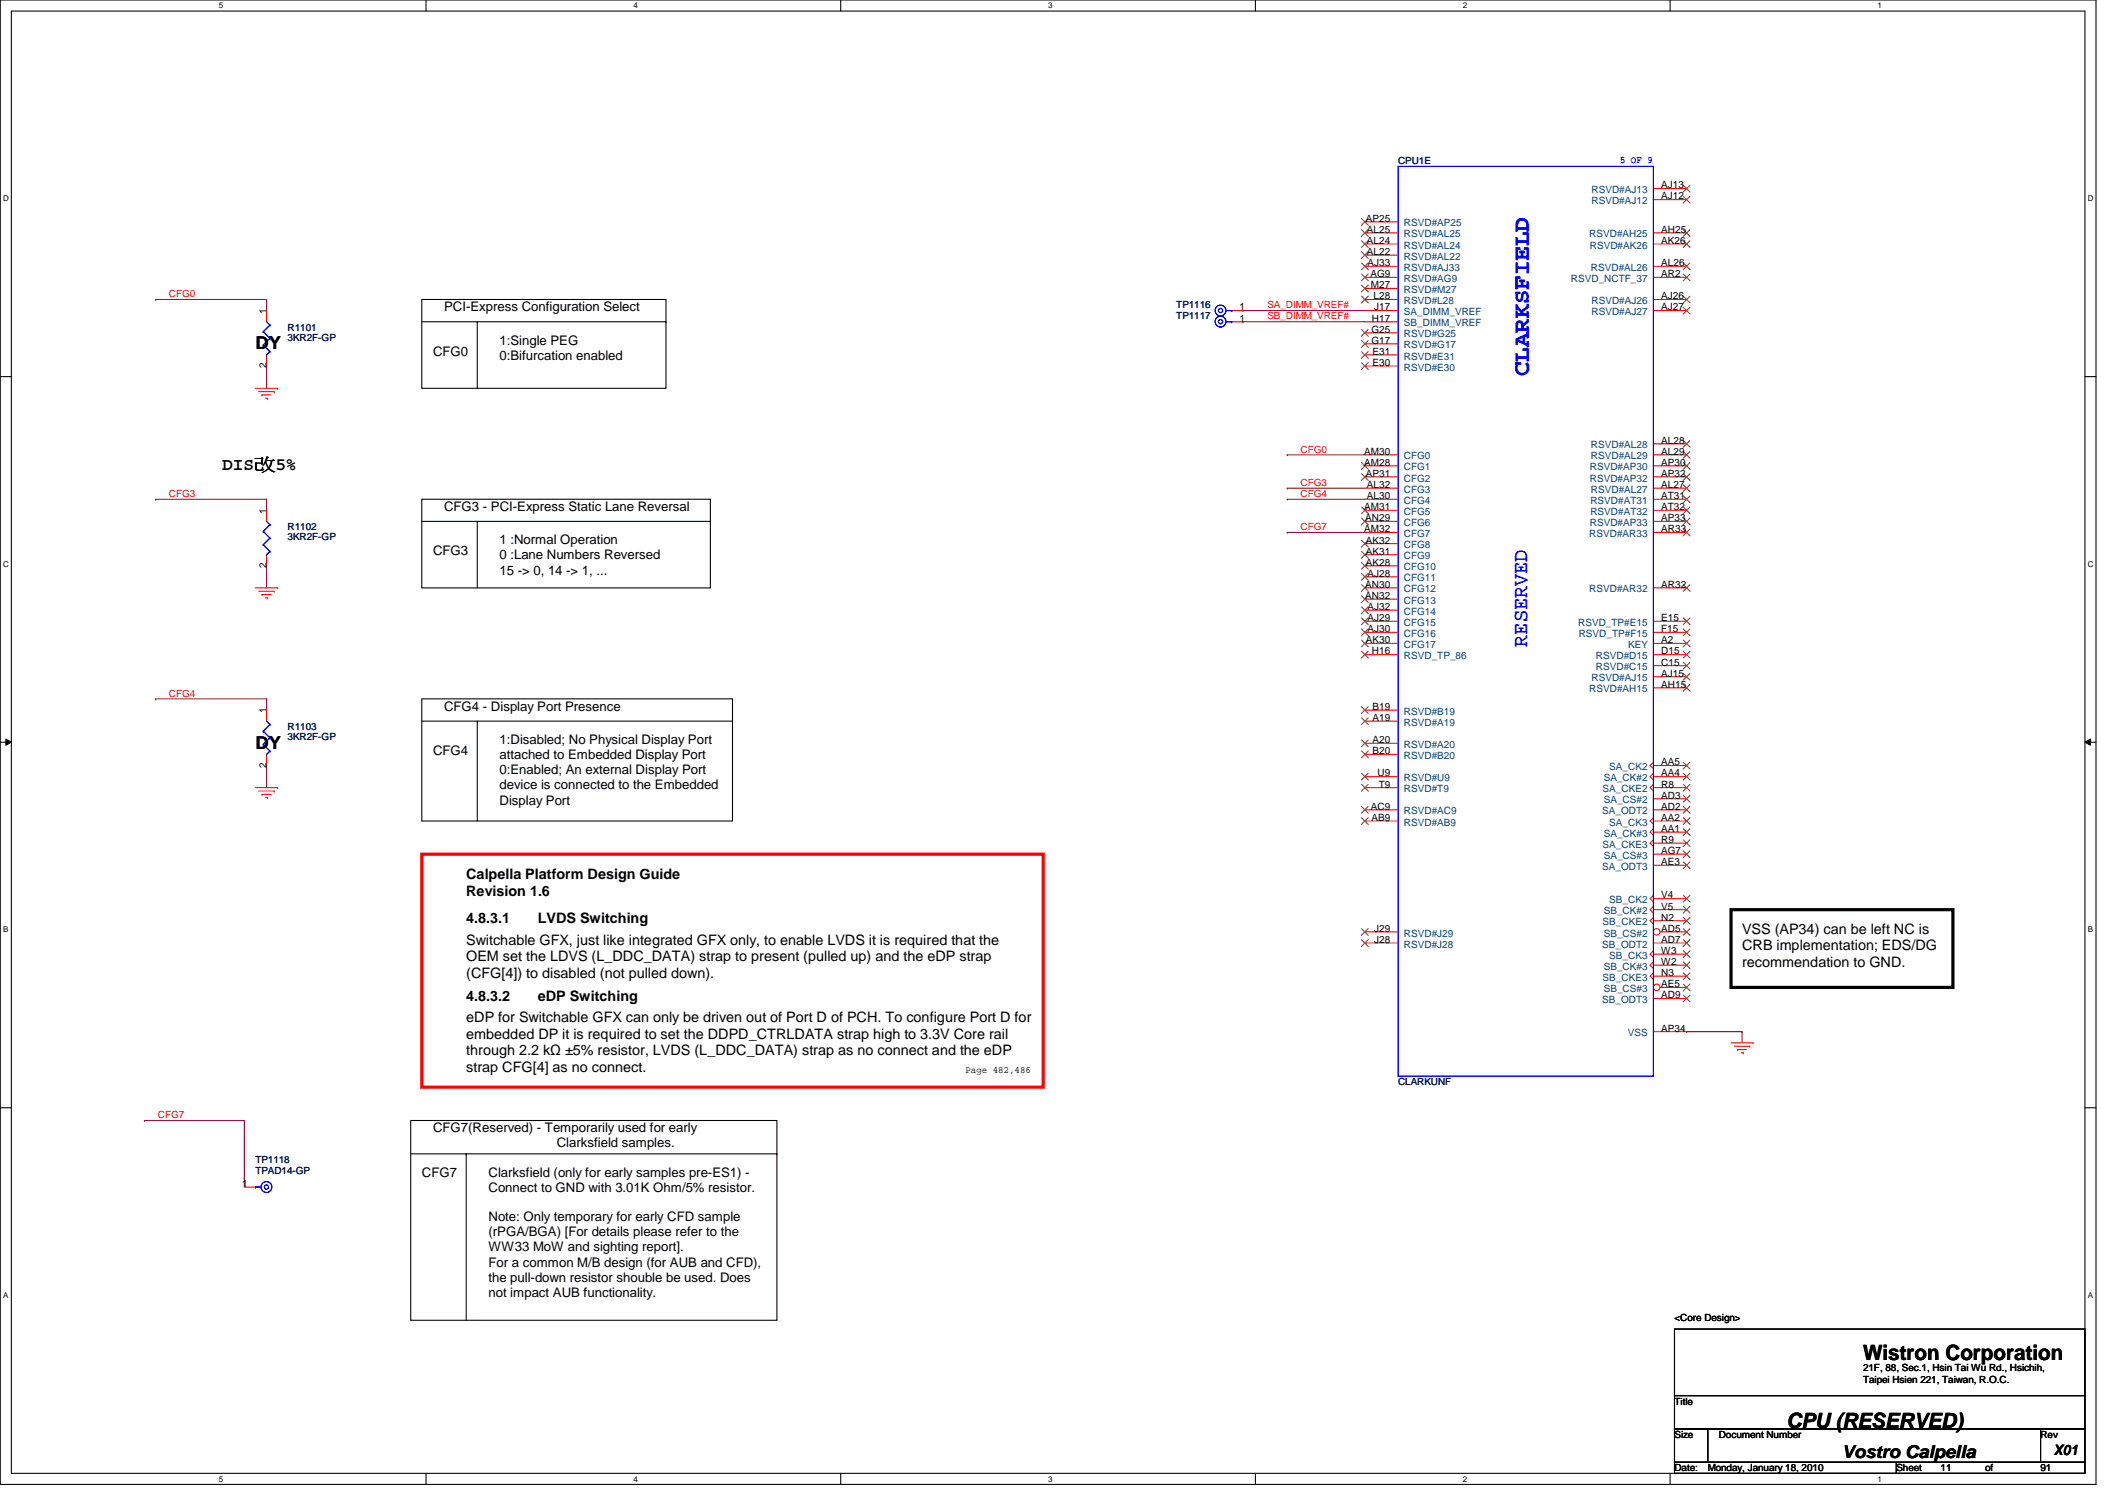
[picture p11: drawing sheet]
<svg xmlns="http://www.w3.org/2000/svg" width="297mm" height="210mm" viewBox="0 0 297 210" stroke-linecap="round" stroke-linejoin="round" font-family="sans-serif">
<defs><g id="words">
<text font-size="3.2" fill="#00f" x="213.5" y="52.5" transform="rotate(-90 213.5 52.5)">CLARKSFIELD</text>
<text font-size="2.9" fill="#00f" x="213.3" y="90.3" transform="rotate(-90 213.3 90.3)">RESERVED</text>
<g font-size="2.9">
<text x="260.2" y="189.9">Wistron Corporation</text>
<text x="249.5" y="199.5">CPU (RESERVED)</text>
</g>
<g font-size="2.5">
<text x="35.7" y="48.8">DY</text>
<text x="31" y="65.6">DIS改5%</text>
<text x="35.7" y="104.5">DY</text>
<text x="257.2" y="203.7">Vostro Calpella</text>
</g>
<g font-size="2">
<text x="65.1" y="122.7">Calpella Platform Design Guide</text>
<text x="65.1" y="125.1">Revision 1.6</text>
<text x="65.1" y="132">Switchable GFX, just like integrated GFX only, to enable LVDS it is required that the</text>
<text x="65.1" y="128.9">4.8.3.1</text>
<text x="75.1" y="128.9">LVDS Switching</text>
<text x="243.3" y="130.4">VSS (AP34) can be left NC is</text>
<text x="65.1" y="134.3">OEM set the LDVS (L_DDC_DATA) strap to present (pulled up) and the eDP strap</text>
<text x="65.1" y="136.6">(CFG[4]) to disabled (not pulled down).</text>
<text x="243.3" y="132.7">CRB implementation; EDS/DG</text>
<text x="243.3" y="135">recommendation to GND.</text>
<text x="65.1" y="139.8">4.8.3.2</text>
<text x="65.1" y="142.8">eDP for Switchable GFX can only be driven out of Port D of PCH. To configure Port D for</text>
<text x="75.1" y="139.8">eDP Switching</text>
<text x="65.1" y="145.1">embedded DP it is required to set the DDPD_CTRLDATA strap high to 3.3V Core rail</text>
<text x="65.1" y="147.4">through 2.2 kΩ ±5% resistor, LVDS (L_DDC_DATA) strap as no connect and the eDP</text>
<text x="65.1" y="149.7">strap CFG[4] as no connect.</text>
<text x="286.8" y="203.3">X01</text>
</g>
<g font-size="1.8">
<text x="62" y="43.5">PCI-Express Configuration Select</text>
<text x="60.5" y="49.7">CFG0</text>
<text x="69.8" y="48.1">1:Single PEG</text>
<text x="69.8" y="50.2">0:Bifurcation enabled</text>
<text x="62" y="71.4">CFG3 - PCI-Express Static Lane Reversal</text>
<text x="60.5" y="77.6">CFG3</text>
<text x="69.8" y="76">1 :Normal Operation</text>
<text x="69.8" y="78.1">0 :Lane Numbers Reversed</text>
<text x="69.8" y="80.2">15 -&gt; 0, 14 -&gt; 1, ...</text>
<text x="62" y="99.3">CFG4 - Display Port Presence</text>
<text x="60.5" y="105.5">CFG4</text>
<text x="69.8" y="103.9">1:Disabled; No Physical Display Port</text>
<text x="69.8" y="106">attached to Embedded Display Port</text>
<text x="69.8" y="108.1">0:Enabled; An external Display Port</text>
<text x="69.8" y="110.3">device is connected to the Embedded</text>
<text x="69.8" y="112.4">Display Port</text>
<text x="60.5" y="158.1">CFG7(Reserved) - Temporarily used for early</text>
<text x="77.7" y="160.3">Clarksfield samples.</text>
<text x="58.9" y="164.3">CFG7</text>
<text x="68.2" y="164.3">Clarksfield (only for early samples pre-ES1) -</text>
<text x="68.2" y="166.5">Connect to GND with 3.01K Ohm/5% resistor.</text>
<text x="68.2" y="170.5">Note: Only temporary for early CFD sample</text>
<text x="68.2" y="172.7">(rPGA/BGA) [For details please refer to the</text>
<text x="68.2" y="174.8">WW33 MoW and sighting report].</text>
<text x="68.2" y="176.9">For a common M/B design (for AUB and CFD),</text>
<text x="68.2" y="179">the pull-down resistor shouble be used. Does</text>
<text x="68.2" y="181.1">not impact AUB functionality.</text>
</g>
<g font-size="1.4" fill="#000080">
<text x="195.3" y="22.9">CPU1E</text>
<text x="40.2" y="46.2">R1101</text>
<text x="40.2" y="47.6">3KR2F-GP</text>
<text x="164.3" y="43.1">TP1116</text>
<text x="164.3" y="44.6">TP1117</text>
<text x="40.2" y="74.1">R1102</text>
<text x="40.2" y="75.5">3KR2F-GP</text>
<text x="40.2" y="102">R1103</text>
<text x="40.2" y="103.4">3KR2F-GP</text>
<text x="195.3" y="151.5">CLARKUNF</text>
<text x="35.7" y="162.4">TP1118</text>
<text x="35.7" y="163.9">TPAD14-GP</text>
</g>
<text font-size="1.4" fill="#00f" x="226.2" y="22.8">5 OF 9</text>
<g font-size="1.4" fill="#004080">
<text x="222.2" y="27">RSVD#AJ13</text>
<text x="222.2" y="28.5">RSVD#AJ12</text>
<text x="196" y="31.6">RSVD#AP25</text>
<text x="196" y="33.2">RSVD#AL25</text>
<text x="196" y="34.7">RSVD#AL24</text>
<text x="221.9" y="33.2">RSVD#AH25</text>
<text x="222" y="34.7">RSVD#AK26</text>
<text x="196" y="36.3">RSVD#AL22</text>
<text x="196" y="37.8">RSVD#AJ33</text>
<text x="196" y="39.4">RSVD#AG9</text>
<text x="196" y="40.9">RSVD#M27</text>
<text x="219.4" y="39.4">RSVD_NCTF_37</text>
<text x="222.2" y="37.8">RSVD#AL26</text>
<text x="196" y="42.5">RSVD#L28</text>
<text x="196" y="44">SA_DIMM_VREF</text>
<text x="196" y="45.6">SB_DIMM_VREF</text>
<text x="196" y="47.1">RSVD#G25</text>
<text x="222.2" y="42.5">RSVD#AJ26</text>
<text x="222.2" y="44">RSVD#AJ27</text>
<text x="196" y="48.7">RSVD#G17</text>
<text x="196" y="50.2">RSVD#E31</text>
<text x="196" y="51.8">RSVD#E30</text>
<text x="196" y="64.2">CFG0</text>
<text x="196" y="65.7">CFG1</text>
<text x="222" y="65.7">RSVD#AP30</text>
<text x="222.2" y="62.6">RSVD#AL28</text>
<text x="222.2" y="64.2">RSVD#AL29</text>
<text x="196" y="67.2">CFG2</text>
<text x="196" y="68.8">CFG3</text>
<text x="196" y="70.4">CFG4</text>
<text x="196" y="71.9">CFG5</text>
<text x="222" y="67.2">RSVD#AP32</text>
<text x="222.1" y="70.4">RSVD#AT31</text>
<text x="222.1" y="71.9">RSVD#AT32</text>
<text x="222.2" y="68.8">RSVD#AL27</text>
<text x="196" y="73.4">CFG6</text>
<text x="196" y="75">CFG7</text>
<text x="196" y="76.6">CFG8</text>
<text x="221.9" y="75">RSVD#AR33</text>
<text x="222" y="73.4">RSVD#AP33</text>
<text x="196" y="78.1">CFG9</text>
<text x="196" y="79.7">CFG10</text>
<text x="196" y="81.2">CFG11</text>
<text x="196" y="82.7">CFG12</text>
<text x="221.9" y="82.7">RSVD#AR32</text>
<text x="196" y="84.3">CFG13</text>
<text x="196" y="85.9">CFG14</text>
<text x="196" y="87.4">CFG15</text>
<text x="196" y="88.9">CFG16</text>
<text x="220.4" y="87.4">RSVD_TP#E15</text>
<text x="220.5" y="88.9">RSVD_TP#F15</text>
<text x="196" y="90.5">CFG17</text>
<text x="196" y="92.1">RSVD_TP_86</text>
<text x="222.2" y="95.1">RSVD#AJ15</text>
<text x="222.9" y="92.1">RSVD#D15</text>
<text x="222.9" y="93.6">RSVD#C15</text>
<text x="227.4" y="90.5">KEY</text>
<text x="196" y="101.3">RSVD#A19</text>
<text x="196" y="99.8">RSVD#B19</text>
<text x="221.9" y="96.7">RSVD#AH15</text>
<text x="196" y="104.4">RSVD#A20</text>
<text x="196" y="106">RSVD#B20</text>
<text x="224.7" y="107.5">SA_CK2</text>
<text x="196" y="110.6">RSVD#T9</text>
<text x="196" y="109.1">RSVD#U9</text>
<text x="196" y="113.7">RSVD#AC9</text>
<text x="223.7" y="113.7">SA_ODT2</text>
<text x="223.8" y="110.6">SA_CKE2</text>
<text x="224" y="109.1">SA_CK#2</text>
<text x="224" y="112.2">SA_CS#2</text>
<text x="196" y="115.3">RSVD#AB9</text>
<text x="223.8" y="118.4">SA_CKE3</text>
<text x="224" y="116.8">SA_CK#3</text>
<text x="224" y="119.9">SA_CS#3</text>
<text x="224.7" y="115.3">SA_CK3</text>
<text x="223.7" y="121.5">SA_ODT3</text>
<text x="196" y="130.8">RSVD#J29</text>
<text x="223.8" y="129.2">SB_CKE2</text>
<text x="224" y="127.7">SB_CK#2</text>
<text x="224" y="130.8">SB_CS#2</text>
<text x="224.7" y="126.1">SB_CK2</text>
<text x="196" y="132.3">RSVD#J28</text>
<text x="223.7" y="132.3">SB_ODT2</text>
<text x="223.8" y="137">SB_CKE3</text>
<text x="224" y="135.4">SB_CK#3</text>
<text x="224.7" y="133.9">SB_CK3</text>
<text x="223.7" y="140.1">SB_ODT3</text>
<text x="224" y="138.5">SB_CS#3</text>
<text x="227.3" y="144.7">VSS</text>
</g>
<g font-size="1.4">
<text x="232" y="26.3">AJ13</text>
<text x="232" y="27.9">AJ12</text>
<text x="190.8" y="31">AP25</text>
<text x="190.9" y="32.5">AL25</text>
<text x="190.9" y="34.1">AL24</text>
<text x="190.9" y="35.6">AL22</text>
<text x="232" y="32.5">AH25</text>
<text x="232" y="34.1">AK26</text>
<text x="191" y="37.2">AJ33</text>
<text x="191.4" y="38.7">AG9</text>
<text x="191.4" y="40.3">M27</text>
<text x="191.8" y="41.8">L28</text>
<text x="232" y="41.8">AJ26</text>
<text x="232" y="37.2">AL26</text>
<text x="232" y="38.7">AR2</text>
<text x="37.2" y="43.9" transform="rotate(-90 37.2 43.9)">1</text>
<text x="173.1" y="43.3">1</text>
<text x="173.1" y="44.9">1</text>
<text x="191.5" y="46.5">G25</text>
<text x="191.6" y="44.9">H17</text>
<text x="191.9" y="43.3">J17</text>
<text x="232" y="43.3">AJ27</text>
<text x="37.2" y="51.4" transform="rotate(-90 37.2 51.4)">2</text>
<text x="191.5" y="48">G17</text>
<text x="191.7" y="49.6">E31</text>
<text x="191.7" y="51.1">E30</text>
<text x="190.5" y="63.5">AM30</text>
<text x="190.5" y="65">AM28</text>
<text x="232" y="62">AL28</text>
<text x="232" y="63.5">AL29</text>
<text x="232" y="65">AP30</text>
<text x="37.2" y="71.7" transform="rotate(-90 37.2 71.7)">1</text>
<text x="190.5" y="71.2">AM31</text>
<text x="190.8" y="66.6">AP31</text>
<text x="190.9" y="68.2">AL32</text>
<text x="190.9" y="69.7">AL30</text>
<text x="232" y="66.6">AP32</text>
<text x="232" y="68.2">AL27</text>
<text x="232" y="69.7">AT31</text>
<text x="232" y="71.2">AT32</text>
<text x="190.5" y="74.3">AM32</text>
<text x="190.7" y="72.8">AN29</text>
<text x="190.8" y="75.9">AK32</text>
<text x="190.8" y="77.4">AK31</text>
<text x="232" y="72.8">AP33</text>
<text x="232" y="74.3">AR33</text>
<text x="37.2" y="79.3" transform="rotate(-90 37.2 79.3)">2</text>
<text x="190.7" y="82.1">AN30</text>
<text x="190.7" y="83.7">AN32</text>
<text x="190.8" y="79">AK28</text>
<text x="191" y="80.5">AJ28</text>
<text x="232" y="82.1">AR32</text>
<text x="190.8" y="89.8">AK30</text>
<text x="191" y="85.2">AJ32</text>
<text x="191" y="86.7">AJ29</text>
<text x="191" y="88.3">AJ30</text>
<text x="232" y="86.7">E15</text>
<text x="232" y="88.3">F15</text>
<text x="232" y="89.8">A2</text>
<text x="191.6" y="91.4">H16</text>
<text x="232" y="91.4">D15</text>
<text x="232" y="92.9">C15</text>
<text x="232" y="94.5">AJ15</text>
<text x="37.2" y="99.6" transform="rotate(-90 37.2 99.6)">1</text>
<text x="191.7" y="100.7">A19</text>
<text x="191.7" y="99.1">B19</text>
<text x="232" y="96">AH15</text>
<text x="37.2" y="107.2" transform="rotate(-90 37.2 107.2)">2</text>
<text x="191.7" y="103.8">A20</text>
<text x="191.7" y="105.3">B20</text>
<text x="232" y="106.9">AA5</text>
<text x="191.4" y="113.1">AC9</text>
<text x="192.4" y="108.4">U9</text>
<text x="192.5" y="110">T9</text>
<text x="232" y="108.4">AA4</text>
<text x="232" y="110">R8</text>
<text x="232" y="111.5">AD3</text>
<text x="232" y="113.1">AD2</text>
<text x="191.5" y="114.6">AB9</text>
<text x="232" y="114.6">AA2</text>
<text x="232" y="116.2">AA1</text>
<text x="232" y="117.7">R9</text>
<text x="232" y="119.3">AG7</text>
<text x="232" y="120.8">AE3</text>
<text x="232" y="125.5">V4</text>
<text x="191.9" y="131.7">J28</text>
<text x="191.9" y="130.1">J29</text>
<text x="232" y="127">V5</text>
<text x="232" y="128.6">N2</text>
<text x="232" y="130.1">AD5</text>
<text x="232" y="131.7">AD7</text>
<text x="232" y="133.2">W3</text>
<text x="232" y="134.8">W2</text>
<text x="232" y="136.3">N3</text>
<text x="232" y="137.9">AE5</text>
<text x="232" y="139.4">AD9</text>
<text x="134.8" y="149.8">Page 482,486</text>
<text x="232" y="144.1">AP34</text>
<text x="33.8" y="165.8">1</text>
<text x="233.8" y="184.5">&lt;Core Design&gt;</text>
<text x="260.2" y="191.5">21F, 88, Sec.1, Hsin Tai Wu Rd., Hsichih,</text>
<text x="233.8" y="196.2">Title</text>
<text x="260.2" y="193.1">Taipei Hsien 221, Taiwan, R.O.C.</text>
<text x="233.8" y="200.8">Size</text>
<text x="240" y="200.8">Document Number</text>
<text x="285" y="200.8">Rev</text>
<text x="233.8" y="205.5">Date:</text>
<text x="238.5" y="205.5">Monday, January 18, 2010</text>
<text x="264.8" y="205.5">Sheet</text>
<text x="271" y="205.5">11</text>
<text x="277.2" y="205.5">of</text>
<text x="285" y="205.5">91</text>
</g>
<g font-size="1.4" fill="#f00">
<text x="23.6" y="41.5">CFG0</text>
<text x="177" y="44.6">SB_DIMM_VREF#</text>
<text x="177" y="43.1">SA_DIMM_VREF#</text>
<text x="181.6" y="63.2">CFG0</text>
<text x="23.6" y="69.4">CFG3</text>
<text x="181.6" y="67.9">CFG3</text>
<text x="181.6" y="69.4">CFG4</text>
<text x="181.6" y="74">CFG7</text>
<text x="23.6" y="97.3">CFG4</text>
<text x="22.1" y="156.2">CFG7</text>
</g>
<g font-size="1.1">
<text x="30.5" y="1.2">5</text>
<text x="88.5" y="1.2">4</text>
<text x="146.4" y="1.2">3</text>
<text x="204.3" y="1.2">2</text>
<text x="262.2" y="1.2">1</text>
<text x=".4" y="28.1">D</text>
<text x="291.6" y="28.1">D</text>
<text x=".4" y="79.1">C</text>
<text x="291.6" y="79.1">C</text>
<text x=".4" y="130.2">B</text>
<text x="291.6" y="130.2">B</text>
<text x=".4" y="181.2">A</text>
<text x="291.6" y="181.2">A</text>
<text x="30.5" y="206.9">5</text>
<text x="88.5" y="206.9">4</text>
<text x="146.4" y="206.9">3</text>
<text x="204.3" y="206.9">2</text>
<text x="262.2" y="206.9">1</text>
</g>
</g></defs>
<path d="M0 0h292.7v207.3h-292.7zM1.6 1.5h289.6v204.3h-289.6z" fill="none" stroke="#000" stroke-width=".15"/>
<g fill="#fff">
<path d="M30.5 .2h.6v1.2h-.6z"/>
<path d="M30.5 205.9h.6v1.3h-.6z"/>
</g>
<path d="M59.5 0v1.5M59.5 205.8v1.5" fill="none" stroke="#000" stroke-width=".15"/>
<g fill="#fff">
<path d="M88.5 .2h.5v1.2h-.5z"/>
<path d="M88.5 205.9h.5v1.3h-.5z"/>
</g>
<path d="M117.4 0v1.5M117.4 205.8v1.5" fill="none" stroke="#000" stroke-width=".15"/>
<g fill="#fff">
<path d="M146.4 .2h.6v1.2h-.6z"/>
<path d="M146.4 205.9h.6v1.3h-.6z"/>
</g>
<path d="M175.3 0v1.5M175.3 205.8v1.5" fill="none" stroke="#000" stroke-width=".15"/>
<g fill="#fff">
<path d="M204.3 .2h.6v1.2h-.6z"/>
<path d="M204.3 205.9h.6v1.3h-.6z"/>
</g>
<path d="M233.2 0v1.5M233.2 205.8v1.5" fill="none" stroke="#000" stroke-width=".15"/>
<g fill="#fff">
<path d="M262.2 .2h.6v1.2h-.6z"/>
<path d="M262.2 205.9h.6v1.3h-.6z"/>
<path d="M.4 27.1h.8v1.2h-.8z"/>
<path d="M291.6 27.1h.8v1.2h-.8z"/>
<path d="M.4 78.1h.8v1.3h-.8z"/>
<path d="M291.6 78.1h.8v1.3h-.8z"/>
</g>
<path d="M0 52.6h1.6M291.2 52.6h1.5" fill="none" stroke="#000" stroke-width=".15"/>
<g fill="#fff">
<path d="M.4 129.2h.8v1.2h-.8z"/>
<path d="M291.6 129.2h.7v1.2h-.7z"/>
</g>
<path d="M0 103.7h1.6M291.2 103.7h1.5" fill="none" stroke="#000" stroke-width=".15"/>
<path d="M.8 103.2l.8 .5-.8 .4zM291.2 103.7l.7-.5v.9z" fill="#000"/>
<path d="M.8 103.2l.8 .5-.8 .4zM291.2 103.7l.7-.5v.9z" fill="none" stroke="#000" stroke-width=".14"/>
<g fill="#fff">
<path d="M.4 180.2h.8v1.3h-.8z"/>
<path d="M291.6 180.2h.7v1.3h-.7z"/>
</g>
<g fill="none" stroke="#000" stroke-width=".15">
<path d="M58.9 41.8h34.1v12.4h-34.1zM58.9 44.9h34.1M66.7 44.9h.1M66.7 44.9v9.3M93 44.9h.1M58.9 69.7h40.3v12.4h-40.3zM58.9 72.8h40.3M66.7 72.8h.1M66.7 72.8v9.3M99.2 72.8h.1M58.9 97.6h43.4v17.1h-43.4zM58.9 100.7h43.4"/>
<path d="M66.7 100.7h.1M66.7 100.7v14M102.3 100.7h.1M0 154.7h1.6M57.4 156.5h51.1v27.9h-51.1zM291.2 154.7h1.5M57.4 161.1h51.1M65.1 161.1h.1M65.1 161.1v23.3M108.5 161.1h.1M233.8 185.6h57.4v9.3h-57.4zM233.8 194.9h57.4v4.7h-57.4z"/>
<path d="M233.8 199.6h4.7v4.6h-4.7zM238.5 199.6h46.5v4.6h-46.5zM285 199.6h6.2v4.6h-6.2zM233.8 204.2h31v1.6h-31zM264.8 204.2h26.4v1.6h-26.4z"/>
</g>
<g fill="none" stroke="#800040" stroke-width=".15">
<path d="M21.7 41.8h.1M21.7 41.8h15.5M37.2 51.1h.1M37.2 41.8h.1M37.2 41.8v1.6M37.2 51.1v3.1M173.6 44.9h.1M173.6 43.4h.1M173.6 44.9h17M173.6 43.4h17M21.7 69.7h.1M21.7 69.7h15.5"/>
<path d="M37.2 69.7h.1M37.2 79h.1M37.2 69.7v1.6M37.2 79v3.1M179.8 63.5h.1M179.8 68.2h.1M179.8 69.7h.1M179.8 74.4h.1M179.8 63.5h10.8M179.8 68.2h10.8M179.8 69.7h10.8M179.8 74.4h10.8"/>
<path d="M21.7 97.6h.1M21.7 97.6h15.5M37.2 97.6h.1M37.2 97.6v1.6M37.2 106.9h.1M37.2 106.9v3.1M20.2 156.5h.1M20.2 156.5h13.9M34.1 156.5h.1M34.1 156.5v9.3M235.5 144.1h.1M235.5 144.1h7.8"/>
<path d="M243.3 144.1h.1M243.3 144.1v1.5"/>
</g>
<g fill="none" stroke="#f00" stroke-width=".15">
<path d="M230.9 32.5h4.6M230.9 34.1h4.6M35.7 54.2h3.1M36.1 54.7h2.2M36.6 55.2h.1M36.6 55.2h1.2M37.1 55.6h.3M37.2 43.4v1.5M37.2 49.6v1.5M37.4 55.6h.1M38.3 54.7h.1M38.8 54.2h.1"/>
<path d="M172 43.4h1.6M172 44.9h1.6M230.9 43.4h4.6M230.9 41.8h4.6M190.6 63.5h4.7M190.6 65.1h4.7M190.6 66.6h4.7M190.6 68.2h4.7M190.6 69.7h4.7M190.6 71.3h4.7M190.6 72.8h4.7M190.6 74.4h4.7"/>
<path d="M190.6 75.9h4.7M190.6 77.5h4.7M190.6 79h4.7M230.9 63.5h4.6M230.9 65.1h4.6M230.9 66.6h4.6M230.9 68.2h4.6M230.9 69.7h4.6M230.9 71.3h4.6M230.9 72.8h4.6M230.9 74.4h4.6M230.9 62h4.6"/>
<path d="M35.7 82.1h3.1M36.1 82.6h2.2M36.6 83h.1M36.6 83h1.2M37.1 83.5h.3M37.4 83.5h.1M38.3 82.6h.1M38.8 82.1h.1M190.6 82.1h4.7M190.6 80.6h4.7M190.6 83.7h4.7M190.6 85.2h4.7"/>
<path d="M190.6 86.8h4.7M190.6 88.3h4.7M190.6 89.9h4.7M190.6 91.4h4.7M190.6 99.2h4.7M230.9 82.1h4.6M35.7 110h3.1M36.1 110.5h2.2M36.6 110.9h.1M36.6 110.9h1.2M37.1 111.4h.3M37.4 111.4h.1"/>
<path d="M38.3 110.5h.1M38.8 110h.1M190.6 110h4.7M190.6 100.7h4.7M190.6 103.8h4.7M190.6 105.3h4.7M190.6 108.5h4.7M190.6 114.7h4.7M190.6 113.1h4.7M230.9 110h4.6M230.9 108.5h4.6M230.9 114.7h4.6"/>
<path d="M230.9 113.1h4.6M230.9 106.4l-.5 .5 .5 .5M230.9 106.9h4.6M230.9 108l-.5 .5 .5 .4M230.9 109.5l-.5 .5 .5 .5M230.9 114.2l-.5 .5 .5 .4M230.9 115.7l-.5 .5 .5 .5M230.9 116.2h4.6M230.9 117.3l-.5 .5 .5 .4M230.9 117.8h4.6M230.9 111.5h4.6M230.9 119.3h4.6"/>
<path d="M190.6 131.7h4.7M190.6 130.2h4.7M230.9 120.8h4.6M230.9 125l-.5 .5 .5 .5M230.9 125.5h4.6M230.9 126.6l-.5 .4 .5 .5M230.9 127h4.6M230.9 128.1l-.5 .5 .5 .5M230.9 128.6h4.6M230.9 132.8l-.5 .4 .5 .5M230.9 133.2h4.6M230.9 134.3l-.5 .5 .5 .5"/>
<path d="M230.9 134.8h4.6M230.9 135.9l-.5 .4 .5 .5M230.9 136.3h4.6M241.7 145.6h3.1M242.2 146.1h2.2M242.7 146.6h.1M242.7 146.6h1.2M243.1 147h.4M243.5 147h.1M244.4 146.1h.1M244.8 145.6h.1"/>
</g>
<path d="M241.7 127h31v10.9h-31z" fill="none" stroke="#000" stroke-width=".44"/>
<path d="M58.9 119.3h86.8v32.5h-86.8z" fill="none" stroke="#f00" stroke-width=".44"/>
<g fill="none" stroke="#00f" stroke-width=".15">
<path d="M36.8 46.3h.1M36.8 48.2h.1M36.8 46.3l.9 .9M36.8 48.2l.9 .9M37.2 49.6h.1M37.2 44.9l.5 .5M37.7 45.4h.1M37.7 47.2h.1M37.7 49.1h.1M37.7 45.4l-.9 .9M37.7 47.2l-.9 1M37.7 49.1l-.5 .5"/>
<path d="M171.2 43.4h.8M171.2 44.9h.8M172 43.4h.1M172 44.9h.1"/>
<circle cx="170.5" cy="43.4" r=".3"/>
<circle cx="170.5" cy="44.9" r=".3"/>
<circle cx="170.5" cy="43.4" r=".76"/>
<circle cx="170.5" cy="44.9" r=".76"/>
</g>
<g fill="none" stroke="#804000" stroke-width=".14">
<path d="M235.1 32.1l.9 .9M235.1 33.6l.9 1M236 32.1l-.9 .9M236 33.6l-.9 1M235.1 41.4l.9 .9M235.1 42.9l.9 1M236 41.4l-.9 .9M236 42.9l-.9 1M190.1 64.6l1 1M190.1 66.1l1 1M190.1 70.8l1 1M190.1 72.3l1 1"/>
<path d="M190.1 75.5l1 .9M190.1 77l1 1M190.1 78.5l1 1M191.1 64.6l-1 1M191.1 66.1l-1 1M191.1 70.8l-1 1M191.1 72.3l-1 1M191.1 75.5l-1 .9M191.1 77l-1 1M191.1 78.5l-1 1M235.1 61.5l.9 1M235.1 63.1l.9 .9"/>
<path d="M235.1 64.6l.9 1M235.1 66.1l.9 1M235.1 67.7l.9 1M235.1 69.3l.9 .9M235.1 70.8l.9 1M235.1 72.3l.9 1M235.1 73.9l.9 .9M236 61.5l-.9 1M236 63.1l-.9 .9M236 64.6l-.9 1M236 66.1l-.9 1M236 67.7l-.9 1"/>
<path d="M236 69.3l-.9 .9M236 70.8l-.9 1M236 72.3l-.9 1M236 73.9l-.9 .9M190.1 80.1l1 .9M190.1 81.6l1 1M190.1 83.2l1 1M190.1 84.8l1 .9M190.1 86.3l1 .9M190.1 87.8l1 1M190.1 89.4l1 .9M190.1 91l1 .9"/>
<path d="M190.1 98.7l1 1M191.1 80.1l-1 .9M191.1 81.6l-1 1M191.1 83.2l-1 1M191.1 84.8l-1 .9M191.1 86.3l-1 .9M191.1 87.8l-1 1M191.1 89.4l-1 .9M191.1 91l-1 .9M191.1 98.7l-1 1M235.1 81.6l.9 1M236 81.6l-.9 1"/>
<path d="M190.1 100.2l1 1M190.1 103.3l1 1M190.1 104.9l1 .9M190.1 109.5l1 1M190.1 108l1 .9M190.1 114.2l1 .9M190.1 112.6l1 1M191.1 109.5l-1 1M191.1 114.2l-1 .9M191.1 100.2l-1 1M191.1 103.3l-1 1M191.1 104.9l-1 .9"/>
<path d="M191.1 108l-1 .9M191.1 112.6l-1 1M235.1 106.4l.9 1M235.1 108l.9 .9M235.1 109.5l.9 1M235.1 114.2l.9 .9M235.1 115.7l.9 1M235.1 117.3l.9 .9M235.1 111.1l.9 .9M235.1 118.8l.9 1M235.1 112.6l.9 1M236 106.4l-.9 1"/>
<path d="M236 108l-.9 .9M236 109.5l-.9 1M236 114.2l-.9 .9M236 115.7l-.9 1M236 117.3l-.9 .9M236 111.1l-.9 .9M236 118.8l-.9 1M236 112.6l-.9 1M190.1 131.2l1 1M190.1 129.7l1 .9M191.1 131.2l-1 1M191.1 129.7l-1 .9"/>
<path d="M235.1 120.4l.9 .9M235.1 125l.9 1M235.1 126.6l.9 .9M235.1 128.1l.9 1M235.1 132.8l.9 .9M235.1 134.3l.9 1M235.1 135.9l.9 .9M236 120.4l-.9 .9M236 125l-.9 1M236 126.6l-.9 .9M236 128.1l-.9 1M236 132.8l-.9 .9"/>
<path d="M236 134.3l-.9 1M236 135.9l-.9 .9"/>
</g>
<circle cx="231.4" cy="130.1" r=".46" fill="#fff"/>
<g fill="none" stroke="#f00" stroke-width=".15">
<path d="M231.8 130.2h3.7"/>
<circle cx="231.4" cy="130.1" r=".46"/>
</g>
<path d="M235.1 129.7l.9 .9M236 129.7l-.9 .9" fill="none" stroke="#804000" stroke-width=".14"/>
<circle cx="231.4" cy="137.9" r=".46" fill="#fff"/>
<g fill="none" stroke="#f00" stroke-width=".15">
<path d="M190.6 37.2h4.7M190.6 38.7h4.7M190.6 31h4.7M190.6 32.5h4.7M190.6 34.1h4.7M190.6 35.6h4.7M230.9 37.2h4.6M230.9 38.7h4.6M230.9 26.3h4.6M230.9 27.9h4.6M190.6 40.3h4.7M190.6 41.8h4.7"/>
<path d="M190.6 43.4h4.7M190.6 44.9h4.7M190.6 46.5h4.7M190.6 48h4.7M190.6 49.6h4.7M190.6 51.1h4.7M37.2 71.3v1.5M37.2 77.5v1.5M37.2 99.2v1.5M230.9 86.8h4.6M230.9 88.3h4.6M230.9 89.9h4.6"/>
<path d="M230.9 91.4h4.6M230.9 93h4.6M230.9 94.5h4.6M230.9 96.1h4.6M37.2 105.3v1.6M230.9 131.7h4.6M230.9 139.4h4.6M231.8 137.9h3.7M230.9 144.1h4.6M34.1 165.8h1.6"/>
<circle cx="231.4" cy="137.9" r=".46"/>
</g>
<g fill="none" stroke="#804000" stroke-width=".14">
<path d="M190.1 30.5l1 1M190.1 32.1l1 .9M190.1 33.6l1 1M190.1 35.2l1 .9M190.1 36.7l1 1M190.1 38.3l1 .9M190.1 39.8l1 1M191.1 30.5l-1 1M191.1 32.1l-1 .9M191.1 33.6l-1 1M191.1 35.2l-1 .9M191.1 36.7l-1 1"/>
<path d="M191.1 38.3l-1 .9M191.1 39.8l-1 1M235.1 36.7l.9 1M235.1 38.3l.9 .9M235.1 25.9l.9 .9M235.1 27.4l.9 1M236 36.7l-.9 1M236 38.3l-.9 .9M236 25.9l-.9 .9M236 27.4l-.9 1M190.1 41.4l1 .9M190.1 46l1 1"/>
<path d="M190.1 47.6l1 .9M190.1 49.1l1 1M190.1 50.7l1 .9M191.1 41.4l-1 .9M191.1 46l-1 1M191.1 47.6l-1 .9M191.1 49.1l-1 1M191.1 50.7l-1 .9M235.1 86.3l.9 .9M235.1 87.8l.9 1M235.1 89.4l.9 .9M235.1 91l.9 .9"/>
<path d="M235.1 92.5l.9 1M235.1 94l.9 1M235.1 95.6l.9 .9M236 86.3l-.9 .9M236 87.8l-.9 1M236 89.4l-.9 .9M236 91l-.9 .9M236 92.5l-.9 1M236 94l-.9 1M236 95.6l-.9 .9M235.1 137.4l.9 1M235.1 131.2l.9 1"/>
<path d="M235.1 139l.9 .9M236 137.4l-.9 1M236 131.2l-.9 1M236 139l-.9 .9"/>
</g>
<g fill="none" stroke="#00f" stroke-width=".15">
<path d="M195.3 23.2h35.6v127.1h-35.6zM36.8 74.2h.1M36.8 76.1h.1M36.8 74.2l.9 .9M36.8 76.1l.9 .9M37.2 77.5h.1M37.2 72.8l.5 .5M37.7 73.3h.1M37.7 75.1h.1M37.7 77h.1M37.7 73.3l-.9 .9M37.7 75.1l-.9 1"/>
<path d="M37.7 77l-.5 .5M36.8 102.1h.1M36.8 104h.1M36.8 102.1l.9 .9M36.8 104l.9 .9M37.2 105.3h.1M37.2 100.7l.5 .5M37.7 101.2h.1M37.7 103h.1M37.7 104.9h.1M37.7 101.2l-.9 .9M37.7 103l-.9 1"/>
<path d="M37.7 104.9l-.5 .4M35.7 165.8h.1M35.7 165.8h.7"/>
<circle cx="37.2" cy="165.8" r=".3"/>
<circle cx="37.2" cy="165.8" r=".76"/>
</g>
<use href="#words"/>
</svg>
